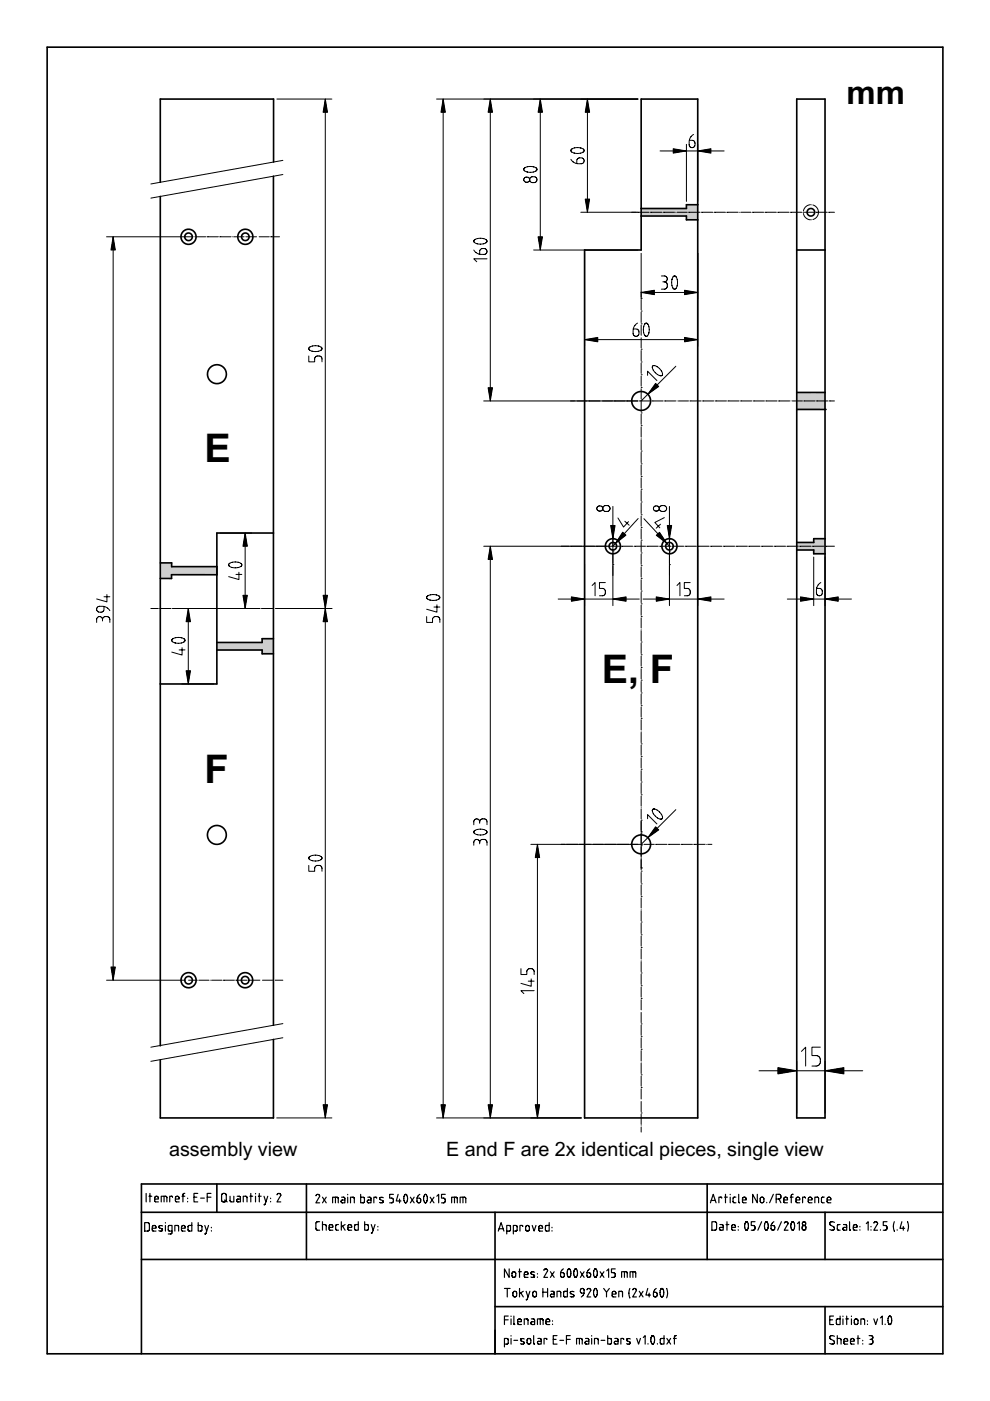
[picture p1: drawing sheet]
<svg xmlns="http://www.w3.org/2000/svg" width="210mm" height="297mm" viewBox="0 0 210 297" stroke-linecap="round" stroke-linejoin="round" font-family="sans-serif">
<defs><g id="words">
<g font-size="8.4">
<text x="43.4" y="98">E</text>
<text x="127.6" y="144.8">E,</text>
<text x="137.8" y="144.8">F</text>
<text x="43.4" y="166">F</text>
</g>
<text font-size="7" x="179.5" y="22">mm</text>
<g font-size="4.2">
<text x="35.8" y="245">assembly view</text>
<text x="94.6" y="245">E and F are 2x identical pieces, single view</text>
</g>
</g></defs>
<g fill="#cdccd0">
<path d="M46 136.2h9.6v-.8h2.4v3.2h-2.4v-.8h-9.6z" fill-rule="evenodd"/>
<path d="M34 119.3h2.4v.8l9.6 .2v1.6h-9.6l-.1 .8-2.3-.1z" fill-rule="evenodd"/>
<path d="M135.9 44.2h9.6v-.8h2.4v3.2h-2.4v-.8h-9.6z" fill-rule="evenodd"/>
<path d="M168.9 115h3.6v-.8h2.4v3.2h-2.4v-.8h-3.6z" fill-rule="evenodd"/>
<path d="M168.9 83.2l3.6 .2 2.4-.2v3.4l-2.4 .2h-3.6z" fill-rule="evenodd"/>
</g>
<g fill="none" stroke="#000" stroke-width=".35">
<path d="M10 10h189.9v277h-189.9zM58 37.4v180M58 34.4v-13.4h-24v17.6M135.9 21h12v216h-24v-184h12zM168.9 21h6v216h-6zM34 41.6v180.1M135.9 45.8h9.6v.8h2.4M147.9 43.4h-2.4v.8h-9.6M168.9 53h6M168.9 83.2h6M168.9 86.8h6M34 119.3h2.4v.8h9.6v1.8h-9.6v.8l-2.4-.1"/>
<path d="M58 113h-12v32h-12M168.9 116.6h3.6v.8h2.4M174.9 114.2h-2.4v.8h-3.6M46 137.8h9.6v.8h2.4M58 135.4h-2.4v.8h-9.6M58 220.4v16.6h-24v-12.3M30 257h169.9M46 251v6M65 251v16M105 257v30M149.9 251v16M174.9 257v10"/>
<path d="M199.9 251h-169.9v36M30 267h169.9M105 277h94.9M174.9 277v10"/>
<circle cx="40" cy="50.2" r="1.6"/>
<circle cx="40" cy="50.2" r=".8"/>
<circle cx="52" cy="50.2" r="1.6"/>
<circle cx="52" cy="50.2" r=".8"/>
<circle cx="171.9" cy="45" r=".8"/>
<circle cx="46" cy="79.3" r="2"/>
<circle cx="135.9" cy="85" r="2"/>
<circle cx="129.9" cy="115.8" r="1.6"/>
<circle cx="129.9" cy="115.8" r=".8"/>
<circle cx="141.9" cy="115.8" r="1.6"/>
<circle cx="141.9" cy="115.8" r=".8"/>
<circle cx="46" cy="177" r="2"/>
<circle cx="135.9" cy="179" r="2"/>
<circle cx="40" cy="207.8" r="1.6"/>
<circle cx="40" cy="207.8" r=".8"/>
<circle cx="52" cy="207.8" r="1.6"/>
<circle cx="52" cy="207.8" r=".8"/>
</g>
<g fill="none" stroke="#000" stroke-width=".25">
<path d="M30.7 259.2h.7l.2 .3 .1 1.2-.3 .3h-.7zM31 253v1.8M31.6 253.6h.6M31.8 253v1.8M32.8 254.2h.8l-.2-.5-.3-.1-.2 .2-.1 .8 .2 .2h.6M33.9 259.9l-.2 .2 .1 .2M33.9 259.9h.1M33.9 259.9h.6M34.2 254.8v-1.2l1.1 .1 .1 1.1M34.8 253.6v1.2M35.1 259.2v.1M35.1 259.8v1.2"/>
<path d="M36.6 253.8l-.2-.2h-.4v1.2M37.2 254.2h.8l-.2-.5-.3-.1-.2 .2-.1 .8 .2 .2h.6M38.6 253.6h.6M39.2 253l-.4 .3v1.5M39.8 254v.1M39.8 254.7v.1M40.7 259.2v1.8h-.7l-.1-.3v-.7l.2-.2h.6M41.1 253.8h.6M41.9 253h-.8v1.8h.8M42 259.2v1.8h.7l.1-.3v-.7l-.2-.2h-.6M42.5 254h.8M43.4 259.8l.4 1.2"/>
<path d="M43.9 253.8h.8M44.2 259.8l-.5 1.7M44.7 253h-.8v1.8M47.1 253.1l.6-.1 .2 .3 .1 1.2-.3 .3h-.4l-.3-.2zM47.6 254.4l.6 .4M48.8 253.6v1l.3 .2h.5v-1.2M50.3 253.6l.5 .1 .2 .2v.9h-.7l-.1-.3 .1-.2 .7-.1M51.6 254.8v-1.2l.7 .2 .1 1M53 253.6h.6M53.2 253v1.8M54.2 253v.1M54.2 253.6v1.2"/>
<path d="M54.8 253.6h.6M55 253v1.8M56 253.6l.4 1.2M56.8 253.6l-.6 1.7-.2 .1M57.4 254v.1M57.4 254.7v.1M58.7 253.3l.5-.3 .3 .4-.8 1.4h.8M67 253.5l.4-.3 .4 .3M67.8 253.5h.1M67.8 253.5l-.8 1.5h.8M67.8 259l-.6 .1-.2 .3v1.2l.3 .2h.5M68.4 259.6l.7 .2 .1 1"/>
<path d="M68.4 253.8l.8 1.2M68.4 259v1.8M69.2 253.8l-.8 1.2M70.5 255v-1.2l1.1 .1 .1 1.1M71.1 253.8v1.2M71.8 259.6l-.5 .1-.1 .2v.8l.6 .1M72.4 259v1.8M72.4 253.8l.5 .1 .2 .2v.9h-.7l-.1-.3 .1-.2 .7-.1M72.6 260l.6 .8M73.2 259.6l-.8 .5M73.7 253.2v.1M73.7 253.8v1.2"/>
<path d="M74.3 255v-1.2l.8 .2v1M76 259v1.8h-.7l-.1-.2v-.8l.2-.2h.6M76.5 253.2v1.8h.6l.2-.2-.1-.8-.2-.2h-.5M77.3 259v1.8h.7l.1-.2v-.8l-.2-.2h-.6M78 253.8l.5 .1 .2 .2v.9h-.7l-.1-.3 .1-.2 .7-.1M78.7 259.6l.4 1.2M79.5 259.6l-.5 1.7-.3 .1M79.9 254l-.2-.2h-.4v1.2M80.5 254.9l.6 .1M80.6 254.3h.1M80.6 254.3l.5 .2M80.6 253.9l-.1 .2 .1 .2"/>
<path d="M80.6 253.9h.1M80.6 253.9h.7M81.1 255h.1M81.1 254.5h.1M81.1 254.5l.2 .3-.2 .2M83.4 253.2h-.8v.8l.6 .1 .2 .3-.1 .5-.7 .1M84.4 253.2l-.4 1.4h1M84.7 254.2v.8M85.8 253.3h.1M85.9 253.3h.3l.2 .6-.1 .8-.3 .3-.2-.1-.2-.6zM87 253.8l.8 1.2M87.8 253.8l-.8 1.2"/>
<path d="M89 253.2l-.5 .6-.1 .8 .2 .4h.4l.2-.3-.1-.5-.7-.2M90.1 253.3h.3l.2 .6-.1 .8-.3 .3-.2-.1-.2-.6zM91.2 253.8l.8 1.2M92 253.8l-.8 1.2M92.6 253.6l.4-.4v1.8M94.4 253.2h-.8v.8l.6 .1 .2 .3-.1 .5-.7 .1M95.8 255v-1.2l1.1 .1 .1 1.1M96.4 253.8v1.2M97.6 255v-1.2l1.1 .1 .1 1.1M98.2 253.8v1.2M111.6 259.9l.3-.1 .3 .3v.6l-.2 .3h-.3l-.2-.2zM112.8 259.8l.4 1.2 .4-1.2"/>
<path d="M116.4 259.2v1.8h-.6l-.2-.3 .1-.7 .2-.2h.5M150.6 255l.6-1.8 .6 1.8M150.8 254.5h.9M150.9 259h.8l.2 .3v1.2l-.2 .3h-.8zM152.6 259.6l.5 .1 .2 .2v.9h-.7l-.1-.3 .1-.2 .7-.1M153 254l-.1-.2h-.5v1.2M153.6 253.8h.6M153.8 253.2v1.8M153.9 259.6h.6M154.1 259v1.8M154.8 253.2v.1M154.8 253.8v1.2"/>
<path d="M156 253.8l-.4 .1-.2 .2 .1 .8 .5 .1M156.6 253.2v1.6l.2 .2M157.4 254.4h.8l-.1-.5-.3-.1-.3 .2-.1 .7 .2 .3h.6M158.1 259.1l-.2 .5v.7l.3 .5 .3-.1M158.1 259.1h.3l.2 .4 .1 .7-.2 .5M158.1 259.1h.1M160.1 259h-.8v.8l.6 .1 .2 .3-.2 .5-.6 .1M160.6 253.2v1.8l-1-1.8v1.8M161.3 253.9l.3-.1 .3 .3 .1 .6-.3 .3h-.3l-.2-.2zM161.5 259l-.8 1.8M162.3 259.1l-.2 .5v.7l.3 .5 .3-.1M162.3 259.1h.3l.2 .4 .1 .7-.2 .5"/>
<path d="M162.3 259.1h.1M162.6 254.9v.1M164 253.2l-.8 1.8M164.1 259l-.5 .6-.1 .8 .2 .4h.4l.2-.3-.1-.5-.7-.2M164.6 254.2h.6M165.2 254.2l.3-.2v-.6l-.3-.2h-.6v1.8M165.2 254.2l.4 .8M165.7 259l-.8 1.8M166.2 254.4h.8l-.2-.5-.3-.1-.2 .2-.1 .7 .2 .3h.6M166.3 259.3l.4-.3 .4 .4-.8 1.4h.8M167.6 253.8h.6M167.9 259.1h.3l.3 .6-.1 .8-.3 .3-.2-.1-.2-.6z"/>
<path d="M168.2 253.2l-.4 .3v1.5M168.8 254.4h.8l-.2-.5-.3-.1-.2 .2-.1 .7 .2 .3h.6M169.1 259.4l.4-.4v1.8M170.8 254l-.2-.2h-.4v1.2M171.4 254.4h.8l-.2-.5-.3-.1-.2 .2-.1 .7 .2 .3h.6M172.8 255v-1.2l.7 .1 .1 1.1M174.8 253.8l-.5 .1-.1 .2v.8l.6 .1M175.4 254.4h.8l-.2-.5-.3-.1-.2 .2-.1 .7 .2 .3h.6M176.9 259.2l-.6-.2-.3 .2v.5l.8 .4 .1 .3-.3 .4-.7-.1M178.1 259.6l-.4 .1-.2 .2 .1 .8 .5 .1M178.8 259.6l.5 .1 .2 .2v.9h-.7l-.1-.3 .1-.2 .7-.1M180.1 259v1.6l.2 .2"/>
<path d="M183.7 259.4l.4-.4v1.8M185.3 259.3l.4-.3 .4 .4-.8 1.4h.8M188.1 259h-.8v.8l.6 .1 .2 .3-.2 .5-.6 .1M189.6 259a2.6 2.6 0 0 0 0 2M191.2 259l-.4 1.4h1M192.4 259h.1M192.4 259l.2 1-.2 1M32.3 260.4h.8l-.2-.5-.3-.1-.2 .2-.1 .7 .2 .3h.6M33.7 260.9l.6 .1M33.8 260.3h.1M33.8 260.3l.6 .3-.1 .4M34.3 261h.1"/>
<path d="M36.5 261h-.6l-.2-.1v-.8l.1-.2 .7-.1v1.5l-.2 .3h-.6M37.1 261v-1.2l.7 .2 .1 1M38.5 260.4h.8l-.2-.5-.3-.1-.2 .2-.1 .7 .2 .3h.6M43.7 261.5l-.3 .1M43.7 261.5h.1M44.8 260.2v.1M44.8 260.9v.1M69.8 260.2h.8l-.2-.5-.3-.1-.2 .2-.1 .8 .2 .2h.6M73.8 260.2h.8l-.2-.5-.3-.1-.2 .2-.1 .8 .2 .2h.6M80.1 260v.1M80.1 260.7v.1M105.6 261l.6-1.8 .6 1.8"/>
<path d="M105.8 260.5h.9M107 279.8h.8M107 273.2h1.2M107.4 261h.6l.2-.1v-.8l-.1-.2-.7-.1v1.8M107.6 273.2v1.8M107.8 279h-.8v1.8M108 269v1.8l-1-1.8v1.8M108.4 279v.1M108.4 279.6v1.2M108.7 269.7l.3-.1 .3 .3v.6l-.2 .3h-.3l-.2-.2zM108.8 261h.6l.2-.1v-.8l-.1-.2-.7-.1v1.8M108.9 273.9l.3-.1 .3 .2v.7l-.2 .2h-.3l-.2-.2z"/>
<path d="M109 279v1.6l.2 .2M110 269.6h.6M110.2 269v1.8M110.2 273.2v1.8M110.4 274.1l.6 .9M110.8 260l-.1-.2h-.5v1.2M111 273.8l-.8 .5M111.2 270.2h.8l-.2-.5-.3-.1-.3 .2v.8l.2 .2h.6M111.6 273.8l.4 1.2M112.4 273.8l-.6 1.7-.2 .1M112.6 270.7l.6 .1M112.7 279.6l.5 .1 .2 .2v.9h-.7l-.1-.3 .1-.2 .7-.1"/>
<path d="M112.7 269.7l-.1 .3 .7 .4-.1 .4M112.7 269.7h.1M112.7 269.7h.7M113.1 273.9l.3-.1 .3 .2v.7l-.2 .2h-.3l-.2-.2zM113.2 270.8h.1M114 270v.1M114 270.7v.1M114.2 260.4h.8l-.1-.5-.3-.1-.3 .2-.1 .7 .3 .3h.5M114.6 279.6v1.2M115.1 273.2v1.8M115.1 274h1M115.3 269.3l.4-.3 .4 .3"/>
<path d="M116.1 269.3h.1M116.1 269.3l-.8 1.5h.8M116.1 273.2v1.8M116.7 269.6l.8 1.2M116.8 273.8h.5l.2 .3v.9l-.7-.1-.1-.2 .1-.3h.7M117 260.2v.1M117 260.9v.1M117.5 269.6l-.8 1.2M118.1 275v-1.2l.7 .1 .1 1.1M119.4 269l-.5 .6-.1 .8 .3 .4h.4l.1-.3v-.5l-.7-.2M120.3 273.2v1.8l-.6-.1-.2-.2v-.8l.2-.1h.6M120.5 269.1l-.2 .5v.7l.2 .5 .3-.1"/>
<path d="M120.5 269.1h.3l.2 .4v.7l-.2 .5M120.5 269.1h.1M120.8 270.7h.1M120.9 274.9h.6M121 274.3h.1M121.1 274.3l.5 .3-.1 .3M121.1 273.8l-.2 .3 .1 .2M121.1 273.8h.1M121.1 273.8l.6 .1M121.5 274.9h.1M121.9 269.1l-.2 .5v.7l.2 .5 .3-.1M121.9 269.1h.3l.2 .4v.7l-.2 .5"/>
<path d="M121.9 269.1h.1M122.2 270.7h.1M123 269.6l.8 1.2M123.8 274.2l-.7-.2-.1-.5 .2-.3h.4l.2 .4v.8l-.6 .6M123.8 269.6l-.8 1.2M124.5 273.5l.4-.3 .3 .4-.8 1.4h.8M125 269l-.5 .6-.1 .8 .3 .4h.4l.1-.3v-.5l-.7-.2M126.1 269.1l-.2 .5v.7l.2 .5 .3-.1M126.1 269.1h.3l.2 .4v.7l-.2 .5M126.1 269.1h.1M126.1 273.2l.3 .1 .2 .6v.7l-.3 .4-.3-.2-.1-.5zM126.4 270.7h.1"/>
<path d="M126.4 274.9h.1M127.2 269.6l.8 1.2M128 273.2l.6 .8v1M128 269.6l-.8 1.2M128.6 269.4l.4-.4v1.8M129.2 273.2l-.6 .8M129.8 274.4h.8l-.2-.5-.2-.1-.3 .1-.1 .8 .2 .3h.6M130.4 269h-.8v.8l.6 .1 .2 .3-.1 .5-.7 .1M131.2 275v-1.2l.7 .1 .1 1.1M131.8 270.8v-1.2l1.1 .1 .1 1.1M132.4 269.6v1.2M133.5 275.2h.1"/>
<path d="M133.5 273.2l-.2 1 .2 1M133.6 270.8v-1.2l1.1 .1 .1 1.1M134.2 273.5l.4-.3 .3 .4-.8 1.4h.8M134.2 269.6v1.2M135.5 273.8l.8 1.2M136.3 273.8l-.8 1.2M137.3 273.2l-.4 1.4h1M137.6 274.2v.8M139.1 273.2l-.5 .6-.1 .8 .3 .3h.4l.1-.3v-.4l-.7-.2M140.2 273.2l.3 .1 .2 .6v.7l-.3 .4-.3-.2-.2-.5zM140.5 274.9h.1M141.3 273.2a2.6 2.6 0 0 1 0 2"/>
<path d="M155.1 260.2h.8l-.1-.5-.3-.1-.3 .2-.1 .8 .2 .2h.6M156.5 260v.1M156.5 260.7v.1M158.5 260.7h.1M162.7 260.7h.1M168.3 260.7h.1M175.9 279.8h.6M176.7 279h-.8v1.8h.8M178.1 279v1.8h-.6l-.2-.2 .1-.8 .2-.2h.5M178.7 279v.1M178.7 279.6v1.2M179.3 279.6h.6"/>
<path d="M179.5 279v1.8M180.5 279v.1M180.5 279.6v1.2M180.9 260.2h.8l-.1-.5-.3-.1-.3 .2-.1 .8 .2 .2h.6M181.2 279.7l.4-.1 .3 .3v.6l-.2 .3h-.3l-.2-.2zM182.3 260v.1M182.3 260.7v.1M184.7 260v.1M184.7 260.7v.1M185.3 279.6l.4 1.2 .4-1.2M186.7 279.4l.4-.4v1.8M186.7 260.7v.1"/>
<path d="M188.5 279.1l-.2 .5v.7l.2 .5 .3-.1M188.5 279.1h.3l.2 .4v.7l-.1 .5M188.5 279.1h.1M190.2 260.7v.1M191.5 260v.8M107 285h.5l.2-.2 .1-.8-.2-.2h-.6v1.8M108.4 283.2v.1M108.4 283.8v1.2M109 284.2h.8M109.8 280.2h.8l-.2-.5-.3-.1-.3 .2v.8l.2 .2h.6M110.4 284.9h.6M110.5 284.3h.1"/>
<path d="M110.5 284.3l.5 .2M110.5 283.8l-.1 .3 .1 .2M110.5 283.8h.1M110.5 283.8l.7 .1M111 284.9h.1M111 284.5h.1M111 284.5l.1 .2-.1 .2M111.2 280.8v-1.2l.7 .2 .1 1M111.9 283.9l.3-.1 .3 .2v.7l-.2 .2h-.3l-.2-.2zM113.2 283.2v1.6l.2 .2M114 280.8v-1.2l1.1 .1 .1 1.1M114.1 283.8h.5l.2 .3v.9l-.7-.1-.1-.2 .1-.3h.7"/>
<path d="M115.8 280.2h.7l-.1-.5-.3-.1-.3 .2v.8l.2 .2h.5M115.9 284l-.1-.2h-.4v1.2M117.1 280v.1M117.1 280.7v.1M117.3 284h.6M118.1 283.2h-.8v1.8h.8M118.7 284.2h.8M120.1 284h.8M120.9 283.2h-.8v1.8M122.2 285v-1.2l1.2 .1v1.1M122.8 283.8v1.2M124.1 283.8h.6l.1 .3v.9l-.6-.1-.2-.2 .2-.3h.6"/>
<path d="M125.4 283.2v.1M125.4 283.8v1.2M126 285v-1.2l.8 .1v1.1M127.4 284.2h.8M128.8 283.2v1.8l.7-.1 .1-.2v-.8l-.2-.1h-.6M130.3 283.8h.6l.1 .3v.9l-.6-.1-.2-.2 .2-.3h.6M132.2 284l-.1-.2h-.5v1.2M132.8 284.9h.7M133 284.3h.1M133 284.3l.6 .3-.1 .3M133 283.8l-.1 .3 .1 .2M133 283.8h.1"/>
<path d="M133 283.8l.6 .1M133.5 284.9h.1M135 283.8l.4 1.2 .4-1.2M136.4 283.6l.4-.4v1.8M137.4 284.9v.1M138.2 283.3h.1M138.2 283.2l.4 .1 .2 .6-.1 .7-.3 .4-.2-.2-.2-.5zM139.4 284.9v.1M140.8 283.2v1.8l-.7-.1-.1-.2v-.8l.2-.1h.6M141.4 283.8l.8 1.2M142.2 283.8l-.8 1.2M142.8 283.8h.6"/>
<path d="M143.4 283.2l-.4 .2v1.6M176.9 283.3l-.6-.1-.3 .2v.4l.8 .5 .1 .3-.3 .4-.7-.2M177.5 283.8l.8 .1v1.1M177.5 283.2v1.8M178.9 284.4h.8l-.1-.5-.3-.1-.3 .1-.1 .8 .2 .3h.6M180.3 284.4h.8l-.1-.5-.3-.1-.3 .1-.1 .8 .2 .3h.6M181.7 283.8h.6M181.9 283.2v1.8M182.5 280.8v-1.2l.8 .2v1M182.9 284.2v.1M182.9 284.9v.1M183.9 280v.1"/>
<path d="M183.9 280.7v.1M184.3 283.2h.5l.2 .2v.4l-.3 .2M184.5 284h.2M184.7 284l.3 .2v.5l-.2 .3h-.5M187.7 280.7v.1M188.8 280.7h.1"/>
<circle cx="170.5" cy="259.4" r=".38"/>
<circle cx="170.5" cy="260.3" r=".47"/>
</g>
<g fill="none" stroke="#000" stroke-width=".21">
<path d="M58.7 21h11.7M60 37l-28 5M60 34l-28 5M69 21v216M92.6 21h42.6M94 21v216M104 21v64M111.2 36.2h.1M111.2 36.2l1.3 .3M113.7 35.6a1.8 1.8 0 0 0-2.6 .3l.1 .3M113.7 35.6h.1M113.7 35.6l.1 .5a1.57 1.57 0 0 1-1.3 .4"/>
<path d="M114.6 21v32M121 33.8l.4 .4 .6 .4 1.2 .1a.62 .62 0 0 0 .6-.6 .62 .62 0 0 0-.6-.6h-.3a.62 .62 0 0 0-.6 .6v.6M121.2 31.7a1.91 1.91 0 0 1 2.6 .2v.2a1.88 1.88 0 0 1-2.8-.2zM123.7 31.6h.1M124.5 21v24M139.9 32h13.6M145.5 30.6v12.1M147 28.5l-.4 .3-.4 .7-.1 1.2a.62 .62 0 0 0 .6 .6 .62 .62 0 0 0 .7-.6v-.3a.62 .62 0 0 0-.7-.7h-.5M147.9 30.6v12.1M22.6 50.2h18.3M24 50.2v157.6M41.2 50.2h.1"/>
<path d="M41.4 50.2h2.2M43.9 50.2h.1M44.1 50.2h2.2M46.6 50.2h.1M46.8 50.2h2.2M49.3 50.2h.1M49.5 50.2h2.2M52 50.2h.1M52.2 50.2h2.2M54.7 50.2h.1M54.9 50.2h2.2M57.4 50.2h.1"/>
<path d="M57.6 50.2h1.7M100.5 53l.3 .4 .6 .4 1.2 .1a.62 .62 0 0 0 .7-.6 .62 .62 0 0 0-.7-.6h-.3a.62 .62 0 0 0-.6 .6v.6M100.6 50.9a1.88 1.88 0 0 1 2.7 .2l-.1 .2a1.95 1.95 0 0 1-2.7-.2zM100.6 51.4h.1M103.3 54.9h-2.8l.6 .6M113.2 53h22M123.1 45h12.1M123.9 53.7v19.7M135.2 45h.1M135.5 45h2.1M135.9 53.7v9.7M137.9 45h.1"/>
<path d="M138.2 45h2.1M140.2 58.5h.7a.62 .62 0 0 1 .6 .6 .62 .62 0 0 1-.6 .7M140.5 59.8h.4M140.6 45h.1M140.9 59.8a.62 .62 0 0 1 .6 .6v.3a.62 .62 0 0 1-.6 .6h-.7M140.9 45h2.1M142.7 58.7a1.8 1.8 0 0 0 .4 2.6l.2-.1M142.7 58.7l.5-.1a2.34 2.34 0 0 1 .1 2.6M142.7 58.7h.1M143.3 45h.1M143.6 45h2.1M146 45h.1"/>
<path d="M146.3 45h2.1M147.9 53.7v19.7M148.7 45h.1M149 45h2.1M151.4 45h.1M151.7 45h2.1M154.1 45h.1M154.4 45h2.1M156.8 45h.1M157.1 45h2.1M159.5 45h.1M159.8 45h2.1"/>
<path d="M162.2 45h.1M162.5 45h2.1M164.9 45h.1M165.1 45h2.2M167.6 45h.1M167.8 45h2.2M170.3 45h.1M170.3 45.3l.5 .9 1 .4M170.5 45h2.2M171.8 43.4l-1 .4-.5 .9M172.1 43.4h.1M172.1 46.6h.1"/>
<path d="M172.4 43.5l.8 .6 .3 .9-.3 1-.8 .5M173 45h.1M173.2 45h2.2M175.7 45h.1M175.9 45h1M65.5 75.5v1.2h1.2v-.6a.62 .62 0 0 1 .6-.6h.3a.62 .62 0 0 1 .7 .6v.6M65.6 74.2h.1M68.1 73.6a1.8 1.8 0 0 0-2.6 .3l.1 .3M68.1 73.6h.1M68.1 73.6l.1 .5a2.34 2.34 0 0 1-2.6 .1M123.9 72h24M135.2 68.5l-.5 .3-.3 .7-.2 1.2a.62 .62 0 0 0 .7 .6 .62 .62 0 0 0 .6-.6v-.3a.62 .62 0 0 0-.6-.6h-.6"/>
<path d="M135.9 63.3h.1M135.9 66h.1M135.9 68.7h.1M135.9 74.1h.1M135.9 76.8h.1M135.9 79.4h.1M135.9 63.5v2.2M135.9 66.2v2.2M135.9 68.9v2.2M135.9 71.4h.1M135.9 71.6v2.2M135.9 74.3v2.2"/>
<path d="M135.9 77v2.2M135.9 79.7v2.2M135.9 62h12M136.8 68.7h.1M136.8 68.6h.4a1.88 1.88 0 0 1-.2 2.7l-.2-.1a2.34 2.34 0 0 1 0-2.6zM137.3 79.6v-.9l2 2M138.3 77.9l.3-.4a1.88 1.88 0 0 1 1.8 2.1l-.3 .1M138.3 77.9h.1M138.3 77.9a2.47 2.47 0 0 0 1.8 1.8M143.3 77.7l-7.4 7.3M143.3 61.2h.1M102.6 85h32.7"/>
<path d="M124.8 85h.1M130.2 85h.1M132.8 85h.1M135.5 85h.1M135.8 85h2.1M135.9 82.1h.1M135.9 84.8h.1M135.9 87.5h.1M135.9 90.2h.1M135.9 95.6h.1M135.9 98.3h.1M135.9 82.4v2.2"/>
<path d="M135.9 85.1v2.2M135.9 87.8v2.2M135.9 90.5v2.2M135.9 92.9h.1M135.9 93.2v2.2M135.9 95.9v2.2M135.9 98.6v2.2M138.2 85h.1M138.5 85h2.1M140.9 85h.1M141.2 85h2.1M143.6 85h.1"/>
<path d="M143.8 85h2.2M146.3 85h.1M146.5 85h2.2M148.9 85h.1M149.2 85h2.2M151.6 85h.1M151.9 85h2.1M154.3 85h.1M154.6 85h2.1M157 85h.1M157.3 85h2.1M159.7 85h.1"/>
<path d="M159.9 85h2.2M162.4 85h.1M162.6 85h2.2M165 85h.1M165.3 85h2.2M167.7 85h.1M168 85h2.1M170.4 85h.1M170.7 85h2.1M173.1 85h.1M173.4 85h2.1M175.8 85h.1"/>
<path d="M176 85h.9M46.7 113h6.7M48.6 119.5a1.88 1.88 0 0 1 2.7 .3l-.1 .2a1.88 1.88 0 0 1-2.7-.2zM52 113v16M102.6 115.8h26.6M104 115.8v121.2M120.9 115.8h.1M123.6 115.8h.1M123.9 119.5v8.9M126.3 115.8h.1M129.3 115.8h2.2M129.9 114.3h.1"/>
<path d="M129.9 117h.1M129.9 119.7h.1M129.9 107.4v21M131 109.8l1.2 1.9 1.1-1.1M131.7 115.8h.1M132 115.8h2.2M132.5 110.5l.9 .9M134.4 115.8h.1M134.7 115.8h2.2M135.3 109.9l-5.4 5.9M135.9 101h.1M135.9 103.7h.1"/>
<path d="M135.9 106.4h.1M135.9 109.1h.1M135.9 111.8h.1M135.9 114.5h.1M135.9 117.2h.1M135.9 119.9h.1M135.9 101.3v2.2M135.9 104v2.2M135.9 106.7v2.2M135.9 109.4v2.2M135.9 112.1v2.2M135.9 114.8v2.2"/>
<path d="M135.9 117.5v2.2M136.5 110l5.4 5.8M137.1 115.8h.1M137.4 115.8h2.2M139.8 115.8h.1M140 111.1l-.9 .9M140.1 115.8h2.2M140.9 109.7l-2.1 1.1 1.1 1.1M141.9 114.3h.1M141.9 117h.1M141.9 119.7h.1M141.9 107.4v21"/>
<path d="M142.5 115.8h.1M142.8 115.8h2.2M145.2 115.8h.1M145.5 115.8h2.2M147.9 115.8h.1M147.9 116.5v11.9M148.2 115.8h2.2M150.6 115.8h.1M150.9 115.8h2.2M153.3 115.8h.1M153.6 115.8h2.2M156 115.8h.1"/>
<path d="M156.3 115.8h2.2M158.7 115.8h.1M159 115.8h2.2M161.4 115.8h.1M161.7 115.8h2.2M164.1 115.8h.1M164.4 115.8h2.2M166.8 115.8h.1M167.1 115.8h2.2M169.5 115.8h.1M169.8 115.8h2.2M172.2 115.8h.1"/>
<path d="M172.5 115.8h2.2M172.5 118.1v10.3M174.9 115.8h.1M174.9 118.1v10.3M175.2 115.8h1.7M21.7 131.3a.62 .62 0 0 0-.6-.6 .62 .62 0 0 0-.6 .6v.7M21.7 131.3a.62 .62 0 0 1 .7-.6h.3a.62 .62 0 0 1 .6 .6v.7M21.7 131.3v.4M22 128.6v.6a.62 .62 0 0 1-.6 .6h-.3a.62 .62 0 0 1-.6-.6 .62 .62 0 0 1 .6-.7l1.2 .2 .6 .4 .4 .4M22 126.5h1.3M22.7 126.1v1.5l-2.2-.6M32 129h1.6"/>
<path d="M33.8 129h.1M34.1 129h2.2M36.5 129h.1M36.6 136h.1M36.8 129h18.4M38 137.8h1.2M38.6 137.3v1.6l-2.2-.6M39.1 135.5a1.8 1.8 0 0 0-2.7 .3l.2 .2M39.1 135.5h.1M39.1 135.5l.1 .5a2.34 2.34 0 0 1-2.6 .1M39.2 129h.1M39.9 129v16"/>
<path d="M41.9 129h.1M50 129h.1M50 121.8h1.3M50.7 121.3v1.6l-2.2-.6M52.7 129h.1M55.4 129h.1M55.7 129h2.2M58.1 129h.1M58.4 129h12M90.5 130.7v1.3h1.2v-.7a.62 .62 0 0 1 .6-.6h.3a.62 .62 0 0 1 .7 .6v.7M92 128.7h1.3M92.6 128.2v1.6l-2.1-.6"/>
<path d="M93.1 126.4h.1M93.1 126.4a1.8 1.8 0 0 0-2.6 .3l.1 .3a2.46 2.46 0 0 0 2.5 0M93.1 126.4l.2 .3-.2 .3M118.3 127h17.2M125.5 124.1l.7-.6v2.8M128.3 123.5h-1.2v1.3h.6a.62 .62 0 0 1 .6 .6v.3a.62 .62 0 0 1-.6 .6h-.6M135.9 122.6h.1M135.9 125.3h.1M135.9 128h.1M135.9 130.7h.1M135.9 136.1h.1M135.9 138.8h.1"/>
<path d="M135.9 120.2v2.2M135.9 122.9v2.2M135.9 125.6v2.2M135.9 128.3v2.2M135.9 131v2.2M135.9 133.4h.1M135.9 133.7v2.2M135.9 136.4v2.2M135.9 139.1v2.2M136.3 127h17.2M143.5 124.1l.7-.6v2.8M146.3 123.5h-1.2v1.3h.6a.62 .62 0 0 1 .6 .6v.3a.62 .62 0 0 1-.6 .6h-.6"/>
<path d="M166.9 127h13.6M174 123.5l-.4 .4-.4 .6-.1 1.2a.62 .62 0 0 0 .6 .6 .62 .62 0 0 0 .6-.6v-.3a.62 .62 0 0 0-.6-.6h-.6M38.5 145h6.8M135.9 141.5h.1M135.9 144.2h.1M135.9 146.9h.1M135.9 149.6h.1M135.9 152.3h.1M135.9 157.7h.1M135.9 141.8v2.1M135.9 144.5v2.1M135.9 147.2v2.1"/>
<path d="M135.9 149.9v2.1M135.9 152.6v2.1M135.9 155h.1M135.9 155.3v2.1M135.9 158v2.1M100.6 176.7h.1M101.7 178.6a.62 .62 0 0 0-.6-.6 .62 .62 0 0 0-.6 .6v.6M101.7 178.6a.62 .62 0 0 1 .6-.6h.3a.62 .62 0 0 1 .7 .6v.6M101.7 174.2a.62 .62 0 0 0-.6-.6 .62 .62 0 0 0-.6 .6v.7M101.7 174.2a.62 .62 0 0 1 .6-.6h.3a.62 .62 0 0 1 .7 .6v.7M101.7 174.2v.4M101.7 178.6v.3"/>
<path d="M103.1 176.1a1.8 1.8 0 0 0-2.6 .3l.1 .3M103.1 176.1h.1M103.1 176.1l.1 .5a2.34 2.34 0 0 1-2.6 .1M112.6 179h23.4M114 179v58M120.1 179h.1M122.8 179h.1M128.2 179h.1M130.9 179h.1M133.6 179h.1M135.9 179h.1M135.9 176.3h.1"/>
<path d="M135.9 160.4h.1M135.9 163.1h.1M135.9 165.8h.1M135.9 168.5h.1M135.9 173.9h.1M135.9 176.6h.1M135.9 179.3h.1M135.9 160.7v2.1M135.9 163.4v2.1M135.9 166.1v2.1M135.9 168.8v2.1M135.9 171.2h.1"/>
<path d="M135.9 171.5v2.1M135.9 174v2.3M135.9 176.6v2.4M135.9 179.3v2.4M136.3 179h.1M136.6 179h2.1M137.3 173.6v-.9l2 2M138.3 171.9h.1M138.3 171.9a2.47 2.47 0 0 0 1.8 1.8M139 179h.1M139.3 179h2.1M139.3 171.8a2.35 2.35 0 0 1 1.2 1.5"/>
<path d="M139.3 171.8l-.7-.3-.3 .4M140.5 173.3h.1M140.5 173.3l-.1 .3-.3 .1M141.7 179h.1M142 179h2.1M143.3 171.7l-7.4 7.3M144.4 179h.1M144.7 179h2.1M147.1 179h.1M147.4 179h2.1M149.8 179h.1M150.1 179h.8"/>
<path d="M65.5 183.5v1.2h1.2v-.6a.62 .62 0 0 1 .6-.6h.3a.62 .62 0 0 1 .7 .6v.6M65.6 182.2h.1M68.1 181.6a1.8 1.8 0 0 0-2.6 .4l.1 .2M68.1 181.7h.1M68.1 181.7l.1 .4a2.34 2.34 0 0 1-2.6 .1M135.9 184h.1M135.9 184.7h.1M135.9 187.4h.1M135.9 190.1h.1M135.9 195.5h.1M135.9 198.2h.1M135.9 182v2.4"/>
<path d="M135.9 185v2.1M135.9 187.7v2.1M135.9 190.4v2.1M135.9 192.8h.1M135.9 193.1v2.1M135.9 195.8v2.1M135.9 198.5v2.1M22.6 207.8h16.7M40 207.8h1.6M41.9 207.8h.1M42.2 207.8h2.1M44.6 207.8h.1"/>
<path d="M44.9 207.8h2.1M47.3 207.8h.1M47.5 207.8h2.2M50 207.8h.1M50.2 207.8h2.2M52.7 207.8h.1M52.9 207.8h2.2M55.4 207.8h.1M55.6 207.8h2.2M58.1 207.8h.1M58.3 207.8h1.7M60 217l-28 5"/>
<path d="M110.5 205.4v1.2h1.2v-.6a.62 .62 0 0 1 .6-.6h.3a.62 .62 0 0 1 .7 .6v.6M112 208h1.3M112.6 207.6v1.5l-2.1-.6M113.3 210h-2.8l.6 .7M135.9 200.9h.1M135.9 206.3h.1M135.9 209h.1M135.9 211.7h.1M135.9 217.1h.1M135.9 219.8h.1M135.9 201.2v2.1M135.9 203.6h.1"/>
<path d="M135.9 203.9v2.1M135.9 206.6v2.1M135.9 209.3v2.1M135.9 212v2.1M135.9 214.4h.1M135.9 214.7v2.1M135.9 217.4v2.1M58.7 237h11.7M60 220l-28 5M92.6 237h30.6M135.9 222.5h.1M135.9 227.9h.1"/>
<path d="M135.9 230.6h.1M135.9 236h.1M135.9 220.1v2.1M135.9 222.8v2.1M135.9 225.2h.1M135.9 225.5v2.1M135.9 228.2v2.1M135.9 230.8v2.2M135.9 233.3h.1M135.9 233.5v2.2M135.9 236.2v2.2M135.9 238.7h.1"/>
<path d="M135.9 238.9v1.1M160.9 227h22M168.9 225v11M169.9 222.9l.9-.9v4M173.9 222h-1.8v1.8h.9a.89 .89 0 0 1 .9 .9v.4a.89 .89 0 0 1-.9 .9h-.9M174.9 225v11"/>
<circle cx="111.7" cy="38.1" r=".6"/>
<circle cx="113" cy="38.1" r=".74"/>
<circle cx="127.2" cy="107.8" r=".6"/>
<circle cx="128.5" cy="107.8" r=".74"/>
<circle cx="139.2" cy="107.8" r=".6"/>
<circle cx="140.5" cy="107.8" r=".74"/>
</g>
<g fill="#000">
<path d="M69 21l.4 2.8h-.9zM94 21l.4 2.8h-.9zM104 21l.4 2.8h-.9zM114.6 21l.4 2.8h-.9zM124.5 21l.5 2.8h-.9zM142.7 31.5l2.8 .5-2.8 .5zM147.9 32l2.8-.5v1zM24 50.2l.5 2.8h-1zM114.1 50.2h.9l-.4 2.8zM124.1 42.2h.9l-.5 2.8zM123.9 72l2.8-.5v1zM135.9 62l2.8-.5v1z"/>
<path d="M145.1 61.5l2.8 .5-2.8 .5zM145.1 71.5l2.8 .5-2.8 .5zM103.5 82.2h.9l-.4 2.8zM139 81.3l.7 .6-2.3 1.7zM52 113l.4 2.8h-.9zM104 115.8l.4 2.8h-.9zM129.5 111.4h.9l-.5 2.8zM132 112.8l.7 .7-2.2 1.7zM139.2 113.5l.6-.6 1.6 2.3zM141.5 111.4h.9l-.5 2.8zM39.9 129l.5 2.8h-.9zM51.5 126.2h.9l-.4 2.8z"/>
<path d="M69 129l.4 2.8h-.9zM68.5 126.2h.9l-.4 2.8zM121.1 126.5l2.8 .5-2.8 .5zM129.9 127l2.8-.5v1zM139.1 126.5l2.8 .5-2.8 .5zM147.9 127l2.8-.5v1zM169.7 126.5l2.8 .5-2.8 .5zM174.9 127l2.8-.5v1zM39.5 142.2h.9l-.5 2.8zM114 179l.4 2.8h-.9zM139 175.3l.7 .7-2.3 1.6zM23.5 205h1l-.5 2.8z"/>
<path d="M68.5 234.2h.9l-.4 2.8zM93.5 234.2h.9l-.4 2.8zM103.5 234.2h.9l-.4 2.8zM113.5 234.2h.9l-.4 2.8zM164.9 226.4l4 .6-4 .7zM174.9 227l4-.6v1.3z"/>
</g>
<g fill="#000" stroke="#000" stroke-width=".21">
<path d="M69 21l.4 2.8h-.9zM94 21l.4 2.8h-.9zM104 21l.4 2.8h-.9zM114.6 21l.4 2.8h-.9zM124.5 21l.5 2.8h-.9zM142.7 31.5l2.8 .5-2.8 .5zM147.9 32l2.8-.5v1zM24 50.2l.5 2.8h-1zM114.1 50.2h.9l-.4 2.8zM124.1 42.2h.9l-.5 2.8zM123.9 72l2.8-.5v1zM135.9 62l2.8-.5v1z"/>
<path d="M145.1 61.5l2.8 .5-2.8 .5zM145.1 71.5l2.8 .5-2.8 .5zM103.5 82.2h.9l-.4 2.8zM139 81.3l.7 .6-2.3 1.7zM52 113l.4 2.8h-.9zM104 115.8l.4 2.8h-.9zM129.5 111.4h.9l-.5 2.8zM132 112.8l.7 .7-2.2 1.7zM139.2 113.5l.6-.6 1.6 2.3zM141.5 111.4h.9l-.5 2.8zM39.9 129l.5 2.8h-.9zM51.5 126.2h.9l-.4 2.8z"/>
<path d="M69 129l.4 2.8h-.9zM68.5 126.2h.9l-.4 2.8zM121.1 126.5l2.8 .5-2.8 .5zM129.9 127l2.8-.5v1zM139.1 126.5l2.8 .5-2.8 .5zM147.9 127l2.8-.5v1zM169.7 126.5l2.8 .5-2.8 .5zM174.9 127l2.8-.5v1zM39.5 142.2h.9l-.5 2.8zM114 179l.4 2.8h-.9zM139 175.3l.7 .7-2.3 1.6zM23.5 205h1l-.5 2.8z"/>
<path d="M68.5 234.2h.9l-.4 2.8zM93.5 234.2h.9l-.4 2.8zM103.5 234.2h.9l-.4 2.8zM113.5 234.2h.9l-.4 2.8zM164.9 226.4l4 .6-4 .7zM174.9 227l4-.6v1.3z"/>
</g>
<circle cx="174.9" cy="86.8" r=".17" fill="#000"/>
<use href="#words"/>
</svg>
